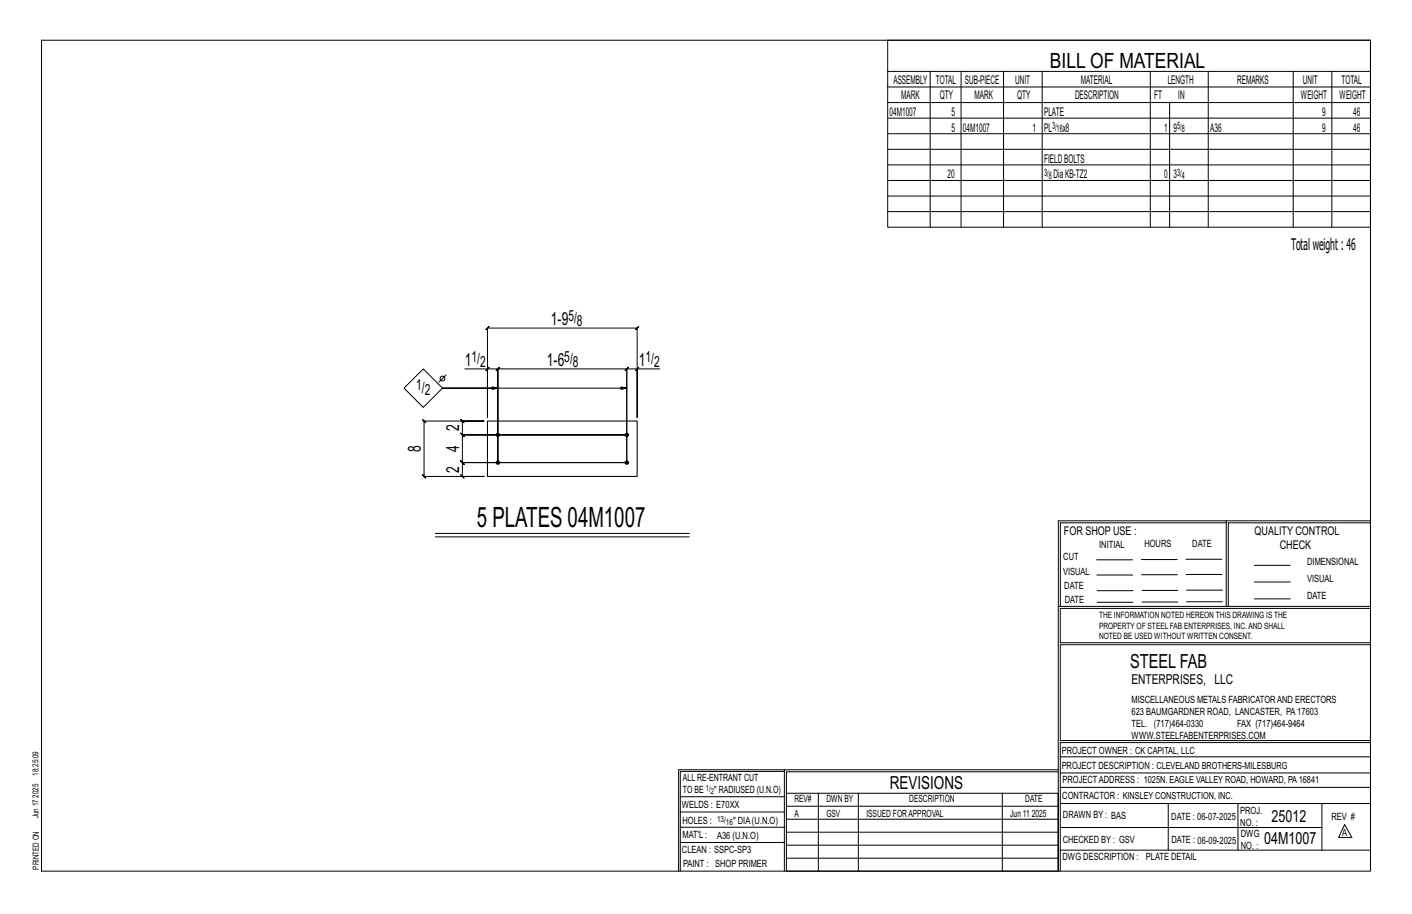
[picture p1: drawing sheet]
<svg xmlns="http://www.w3.org/2000/svg" width="432mm" height="279mm" viewBox="0 0 432 279" stroke-linecap="round" stroke-linejoin="round" font-family="sans-serif">
<defs><g id="words">
<text font-size="8.6" x="145.8" y="161.1">5 PLATES 04M1007</text>
<text font-size="6.4" x="321.1" y="20.7">BILL OF MATERIAL</text>
<text font-size="5.9" x="345.6" y="204.1">STEEL FAB</text>
<g font-size="5.5">
<text x="168.5" y="99.3">1-9</text>
<text x="142.1" y="111.8">1</text>
<text x="167.2" y="111.8">1-6</text>
<text x="195.4" y="111.8">1</text>
<text x="140.4" y="131.9" transform="rotate(-90 140.4 131.9)">2</text>
<text x="128.7" y="138.2" transform="rotate(-90 128.7 138.2)">8</text>
<text x="140.4" y="138.2" transform="rotate(-90 140.4 138.2)">4</text>
<text x="140.4" y="144.6" transform="rotate(-90 140.4 144.6)">2</text>
<text x="272.2" y="241.1">REVISIONS</text>
</g>
<g font-size="5.1">
<text x="388.9" y="251.3">25012</text>
<text x="386.6" y="258.1">04M1007</text>
</g>
<text font-size="4.9" x="394.8" y="76.4">Totalweight : 46</text>
<g font-size="4.7">
<text x="173.8" y="98.1">5/</text>
<text x="176.4" y="99.7">8</text>
<text x="144.2" y="110.5">1/</text>
<text x="146.8" y="112.2">2</text>
<text x="172.6" y="110.5">5/</text>
<text x="175.2" y="112.2">8</text>
<text x="197.4" y="110.5">1/</text>
<text x="200" y="112.2">2</text>
<text x="127.3" y="119.2">1/</text>
<text x="129.9" y="120.8">2</text>
</g>
<text font-size="4.2" x="346" y="209.1">ENTERPRISES, LLC</text>
<g font-size="3.7">
<text x="273.2" y="25.6">ASSEMBLY</text>
<text x="286.2" y="25.6">TOTAL</text>
<text x="295.1" y="25.6">SUB-PIECE</text>
<text x="310.4" y="25.6">UNIT</text>
<text x="330.5" y="25.6">MATERIAL</text>
<text x="357.1" y="25.6">LENGTH</text>
<text x="378.3" y="25.6">REMARKS</text>
<text x="398.4" y="25.6">UNIT</text>
<text x="410.2" y="25.6">TOTAL</text>
<text x="272.1" y="35.5">04M1007</text>
<text x="275.6" y="30.4">MARK</text>
<text x="287.4" y="30.4">QTY</text>
<text x="290.9" y="35.5">5</text>
<text x="298" y="30.4">MARK</text>
<text x="311" y="30.4">QTY</text>
<text x="319.3" y="35.5">PLATE</text>
<text x="328.7" y="30.4">DESCRIPTION</text>
<text x="353" y="30.4">FT</text>
<text x="360.3" y="30.4">IN</text>
<text x="397.8" y="30.4">WEIGHT</text>
<text x="404.3" y="35.5">9</text>
<text x="409.6" y="30.4">WEIGHT</text>
<text x="413.8" y="35.5">46</text>
<text x="290.9" y="40.2">5</text>
<text x="294.5" y="40.2">04M1007</text>
<text x="315.8" y="40.2">1</text>
<text x="319.3" y="40.2">PL</text>
<text x="325" y="40.2">x8</text>
<text x="356" y="40.2">1</text>
<text x="358.9" y="40.2">9</text>
<text x="370.1" y="40.2">A36</text>
<text x="404.3" y="40.2">9</text>
<text x="413.8" y="40.2">46</text>
<text x="319.3" y="49.7">FIELDBOLTS</text>
<text x="289.8" y="54.5">20</text>
<text x="322.2" y="54.5">DiaKB-TZ2</text>
<text x="356" y="54.5">0</text>
<text x="358.9" y="54.5">3</text>
<text x="325.3" y="163.4">FOR SHOP USE :</text>
<text x="383.7" y="163.4">QUALITY CONTROL</text>
<text x="391.4" y="167.8">CHECK</text>
</g>
<g font-size="3.1">
<text x="321.7" y="39.4">3/</text>
<text x="323.1" y="40.5">16</text>
<text x="360" y="39.4">5/</text>
<text x="361.4" y="40.5">8</text>
<text x="319.3" y="53.7">3/</text>
<text x="360" y="53.7">3/</text>
<text x="320.7" y="54.8">8</text>
<text x="361.4" y="54.8">4</text>
<text x="336.2" y="167.4">INITIAL</text>
<text x="350" y="167.1">HOURS</text>
<text x="364.6" y="167.2">DATE</text>
<text x="325.2" y="171.3">CUT</text>
<text x="399.8" y="172.8">DIMENSIONAL</text>
<text x="325.1" y="175.8">VISUAL</text>
<text x="399.8" y="177.9">VISUAL</text>
<text x="325.5" y="180">DATE</text>
<text x="325.7" y="184.4">DATE</text>
<text x="399.8" y="183.1">DATE</text>
<text x="346" y="215">MISCELLANEOUS METALS FABRICATORAND ERECTORS</text>
<text x="346" y="218.6">623 BAUMGARDNER ROAD, LANCASTER, PA17603</text>
<text x="346" y="225.8">WWW.STEELFABENTERPRISES.COM</text>
<text x="346" y="222.2">TEL. (717)464-0330</text>
<text x="378.3" y="222.2">FAX (717)464-9464</text>
<text x="324.7" y="230.5">PROJECT OWNER : CK CAPITAL, LLC</text>
<text x="208.8" y="238.8">ALL RE-ENTRANT CUT</text>
<text x="324.7" y="235.1">PROJECT DESCRIPTION : CLEVELAND BROTHERS-MILESBURG</text>
<text x="324.9" y="239.5">PROJECTADDRESS : 1025N. EAGLE VALLEY ROAD, HOWARD, PA16841</text>
<text x="208.8" y="242.5">TO BE</text>
<text x="218.4" y="242.5">&quot; RADIUSED (U.N.O)</text>
<text x="242.9" y="245.3">REV#</text>
<text x="252.7" y="245.3">DWN BY</text>
<text x="278.1" y="245.3">DESCRIPTION</text>
<text x="313.5" y="245.3">DATE</text>
<text x="324.9" y="244.2">CONTRACTOR : KINSLEY CONSTRUCTION, INC.</text>
<text x="208.5" y="247">WELDS : E70XX</text>
<text x="208.7" y="251.7">HOLES :</text>
<text x="224.2" y="251.8">&quot; DIA(U.N.O)</text>
<text x="242.9" y="249.9">A</text>
<text x="252.7" y="249.9">GSV</text>
<text x="264.9" y="249.9">ISSUED FORAPPROVAL</text>
<text x="309" y="249.9">Jun 11</text>
<text x="315.5" y="249.9">2025</text>
<text x="325.1" y="250">DRAWN BY : BAS</text>
<text x="358.2" y="250.5">DATE : 06-07-2025</text>
<text x="379.3" y="248.9">PROJ.</text>
<text x="407.2" y="250.5">REV #</text>
<text x="208.7" y="256.3">MAT'L :</text>
<text x="219.3" y="256.4">A36 (U.N.O)</text>
<text x="325" y="257.6">CHECKED BY : GSV</text>
<text x="358.3" y="257.7">DATE : 06-09-2025</text>
<text x="379.3" y="252.5">NO. :</text>
<text x="379.5" y="255.9">DWG</text>
<text x="410.5" y="255.5">A</text>
<text x="208.6" y="260.7">CLEAN : SSPC-SP3</text>
<text x="324.9" y="262.9">DWG DESCRIPTION :</text>
<text x="350.4" y="263">PLATE DETAIL</text>
<text x="379.5" y="259.5">NO. :</text>
<text x="208.9" y="265">PAINT : SHOP PRIMER</text>
</g>
<g font-size="2.7">
<text x="336.1" y="189">THE INFORMATION NOTED HEREON THIS DRAWING IS THE</text>
<text x="336.1" y="195.4">NOTED BE USED WITHOUT WRITTEN CONSENT.</text>
<text x="336.1" y="192.2">PROPERTY OF STEEL FAB ENTERPRISES, INC.AND SHALL</text>
</g>
<g font-size="2.6">
<text x="215.9" y="241.8">1/</text>
<text x="217.4" y="242.7">2</text>
<text x="219.3" y="251.1">13/</text>
<text x="222" y="252.1">16</text>
</g>
<g font-size="2.5">
<text x="11.7" y="237.1" transform="rotate(-90 11.7 237.1)">18:25:09</text>
<text x="11.8" y="243.8" transform="rotate(-90 11.8 243.8)">2025</text>
<text x="11.8" y="250.1" transform="rotate(-90 11.8 250.1)">Jun 17</text>
<text x="11.9" y="265.8" transform="rotate(-90 11.9 265.8)">PRINTED ON</text>
</g>
</g></defs>
<g fill="none" stroke="#000" stroke-width=".31">
<path d="M12.7 12.3h406.4v254h-406.4zM271.5 12.3h147.6v57.2h-147.6zM271.5 21.8h147.6M271.5 26.6h147.6M271.5 31.4h147.6M271.5 36.1h147.6M284.5 21.8v47.7M293.9 21.8v47.7M306.9 21.8v47.7M318.7 21.8v47.7M351.8 21.8v47.7M357.7 31.4v38.1"/>
<path d="M369.5 21.8v47.7M395.5 21.8v47.7M407.3 21.8v47.7M271.5 40.9h147.6M271.5 45.6h147.6M271.5 50.4h147.6M271.5 55.2h147.6M271.5 59.9h147.6M271.5 64.7h147.6M123.6 118.7l5.8-5.9 5.9 5.9-5.9 5.8zM136.4 114.6l-2.2 2.2M142.1 112.8h7v14.9v-27.4l-.5 .5 1-1-.5 .5h45.7l-.5 .5 1-1-.5 .5v27.4v-14.9h7"/>
<path d="M149.1 112.8l-.5 .5 1-1zM149.1 112.8h3.1l-.5 .5 1-1-.5 .5v28.6v-28.6l-.5 .5 1-1-.5 .5h39.5l-.5 .5 1-1-.5 .5v28.6v-28.6l-.5 .5 1-1-.5 .5h3.1M152.2 118.7l-1.7-.4v.7l1.7-.3h-16.9h56.4l-1.8 .3v-.7l1.8 .4M195.3 112.3l-1 1zM129.2 128.2l.5 .5h18.3h-6.6l-.5-.5 1 1-.5-.5v4.2l-.5-.5 1 1-.5-.5h50.3h-50.3l-.5-.5 1 1-.5-.5v8.5l-.5-.5 1 1-.5-.5h50.3h-50.3l-.5-.5 1 1-.5-.5v4.2l-.5-.5 1 1-.5-.5h6.6h-18.3l.5 .5-1-1 .5 .5v-16.9l.5 .5zM375 159.8h-50.7v25.6M375 159.2h-51.3l-.1 107.1M419.1 159.2h-44.1v26.2M419.1 159.8h-43.5v25.6M133.1 163.1h77.7M133.1 164.1h77.7M335.4 171.1h10.9"/>
<path d="M335.4 175.8h11M349 171h11M349.1 175.7h11M362.7 171h10.9M362.7 175.6h11M383.6 172.8h11M383.6 177.9h11M323.7 185.4h95.4M335.5 184.1h11M335.5 180.6h11M349.2 184h11M349.2 180.5h11"/>
<path d="M362.9 180.4h10.9M362.9 184h10.9M383.6 183.1h11M419.1 186h-94.9v10.5h94.9M419.1 197.1h-94.9v29.3h94.9v.6h-94.9v39.3M239.9 235.8h-31.9v30.5M239.9 235.3h-32.4v31M323.6 235.3h-83.7v31M323.6 235.9h-83.1v6.6M324.2 236.3h94.9M324.2 231.4h94.9M208 252.9h31.9"/>
<path d="M208 257.5h31.9M208 243.6h31.9M208 248.2h31.9M240.5 242.5h83.1v23.8h-83.1zM240.5 258.4h83.1M240.5 254.4h83.1M240.5 250.4h83.1M240.5 246.5h83.1M250.3 242.5v23.8M262.5 242.5v23.8M306.5 242.5v23.8M324.2 253h80.1"/>
<path d="M324.2 245.6h94.9M324.2 259.9h94.9M324.2 240.7h94.9M357.3 245.6v14.3M378.6 245.6v14.3M404.3 245.6v14.3M411.2 252.1l2.2 3.9h-4zM240.5 262.3h83.1"/>
<circle cx="135.3" cy="115.7" r=".74"/>
</g>
<g fill="#000" stroke="#000" stroke-width=".31">
<circle cx="152.2" cy="132.9" r=".53"/>
<circle cx="191.7" cy="132.9" r=".53"/>
<circle cx="152.2" cy="141.4" r=".53"/>
<circle cx="191.7" cy="141.4" r=".53"/>
</g>
<path d="M149.1 128.7h45.7v16.9h-45.7z" fill="none" stroke="#000" stroke-width=".32"/>
<use href="#words"/>
</svg>
